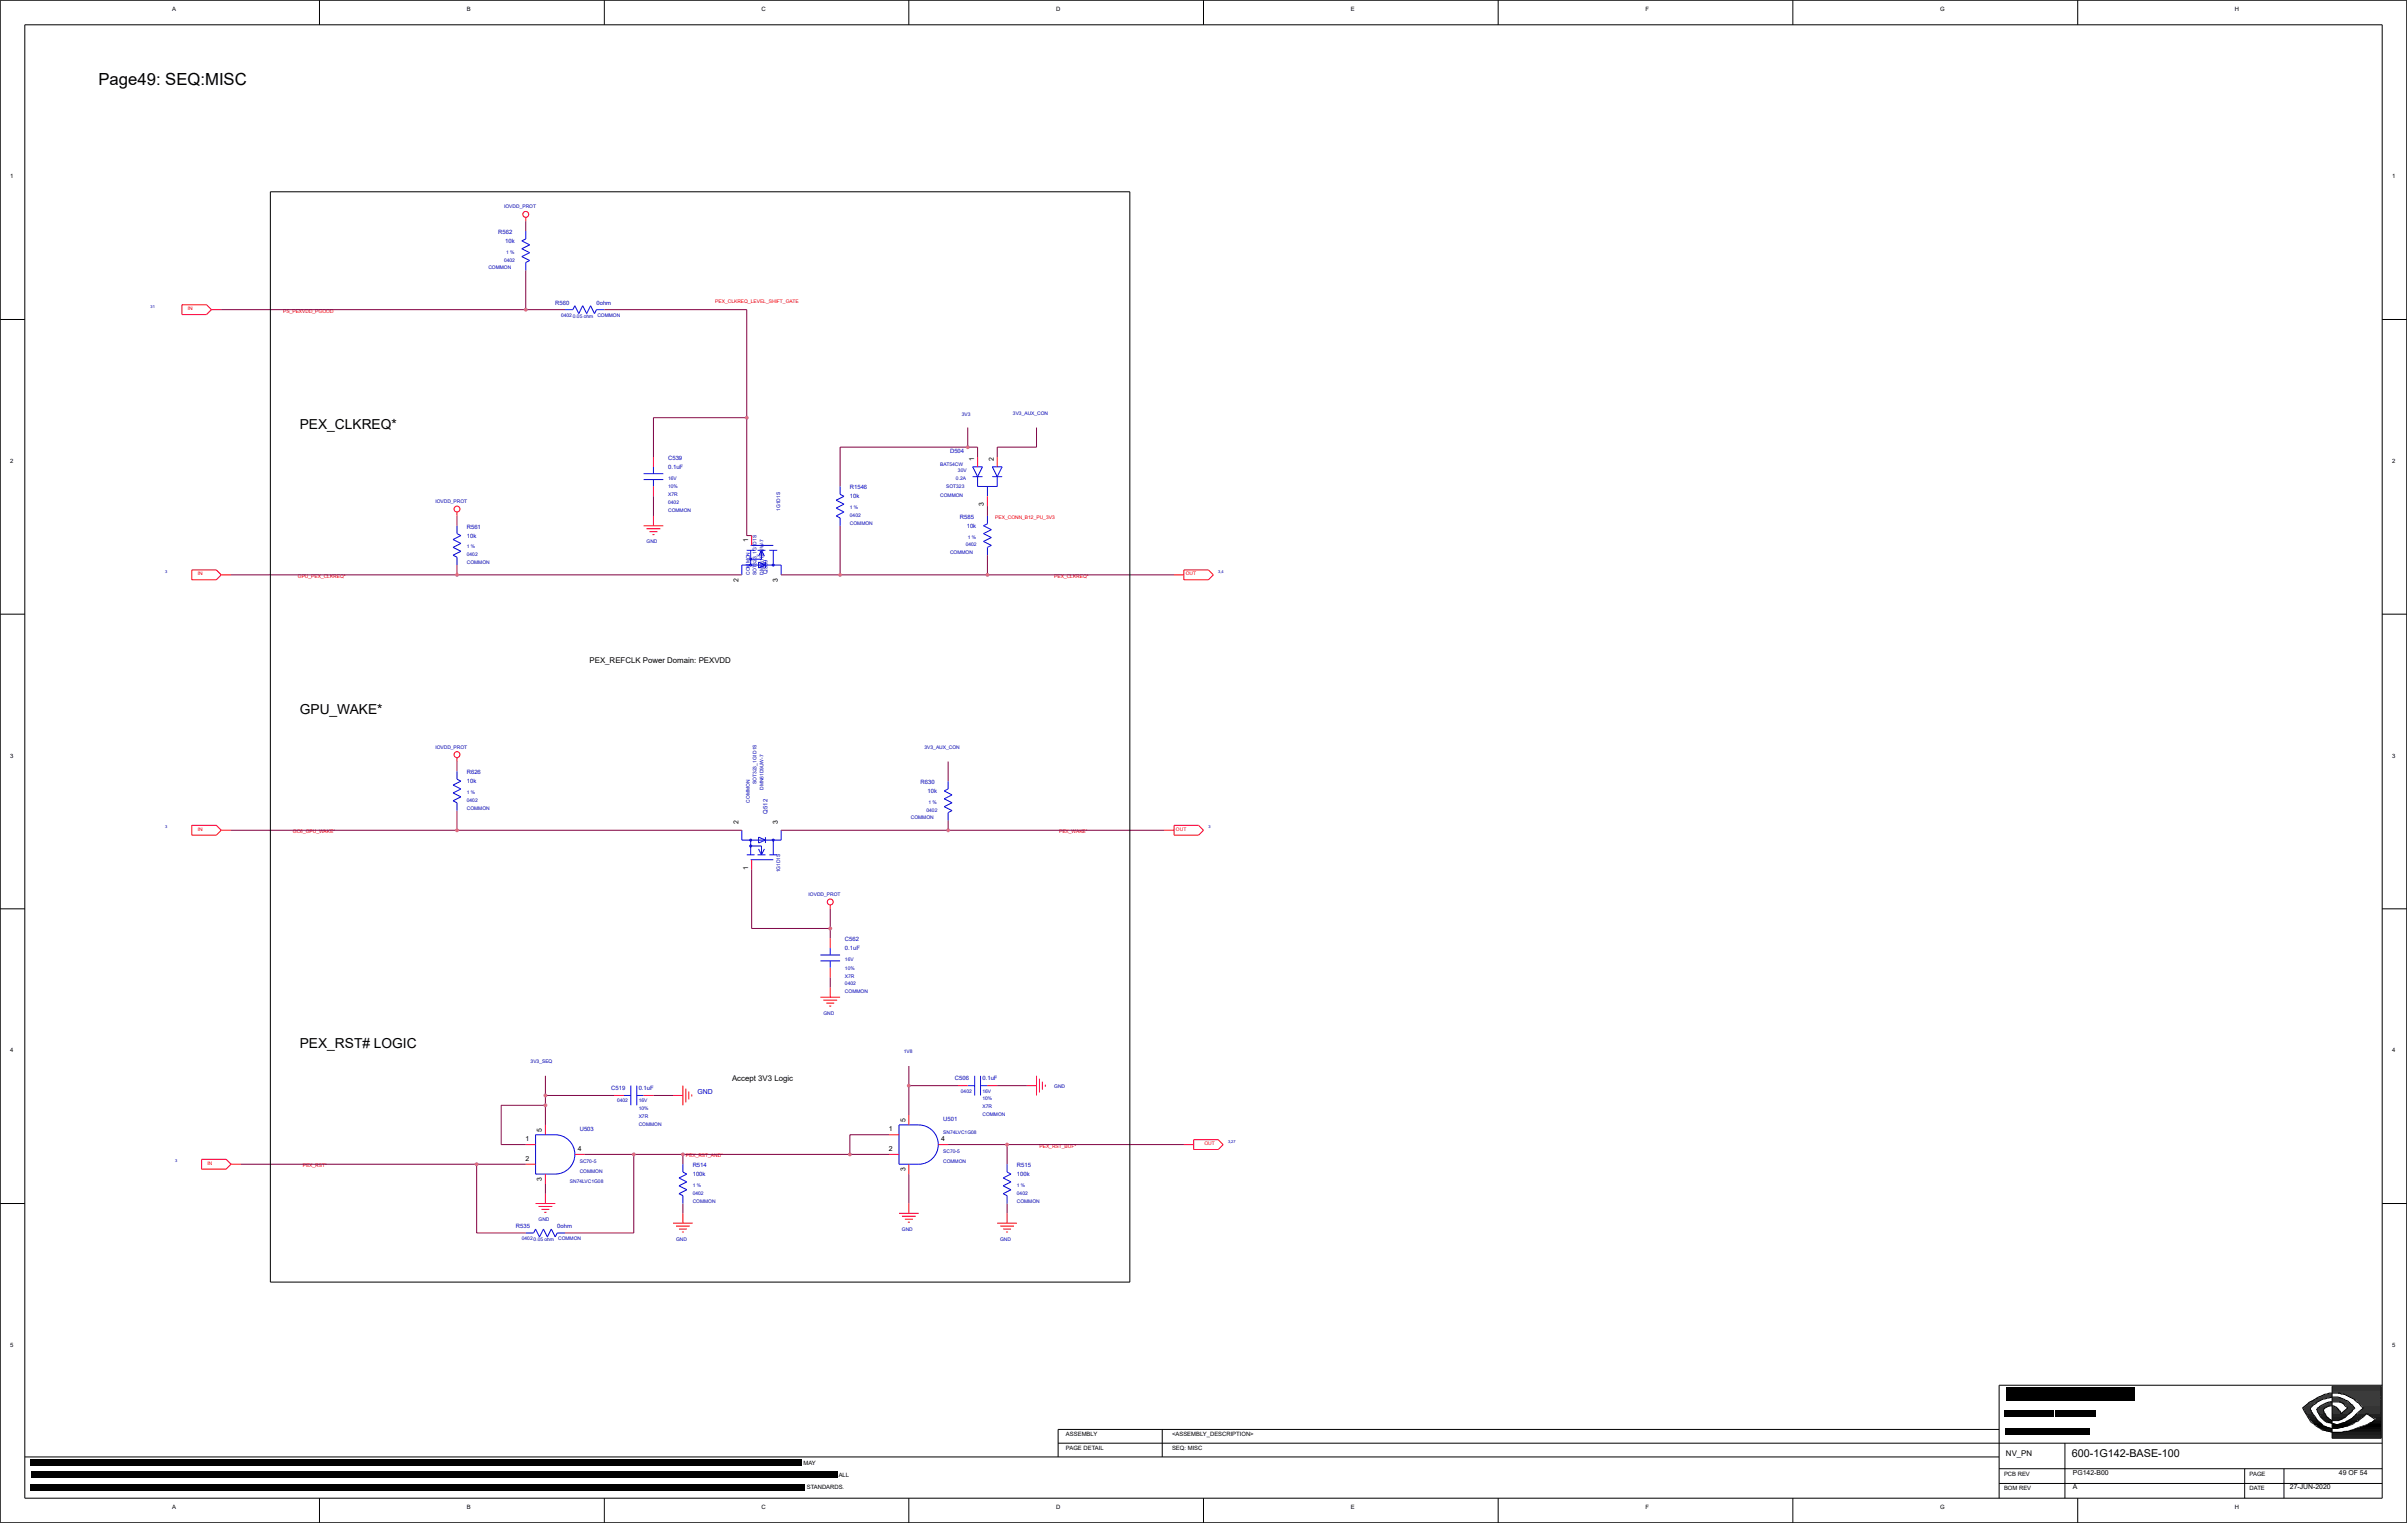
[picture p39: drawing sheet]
<svg xmlns="http://www.w3.org/2000/svg" width="271mm" height="172mm" viewBox="0 0 271 172" stroke-linecap="round" stroke-linejoin="round" font-family="sans-serif">
<defs><g id="words">
<text font-size="1.9" x="11.1" y="9.6">Page49: SEQ:MISC</text>
<g font-size="1.6">
<text x="33.8" y="48.4">PEX_CLKREQ*</text>
<text x="33.8" y="80.5">GPU_WAKE*</text>
<text x="33.8" y="118.2">PEX_RST# LOGIC</text>
</g>
<text font-size="1.2" x="233.6" y="164.2">600-1G142-BASE-100</text>
<g font-size=".9">
<text x="66.5" y="74.8">PEX_REFCLK Power Domain: PEXVDD</text>
<text x="82.5" y="121.8">Accept 3V3 Logic</text>
<text x="226.1" y="164.1">NV_PN</text>
</g>
<g font-size=".8">
<text x="109.8" y="51.9" transform="rotate(-90 109.8 51.9)">1</text>
<text x="112" y="51.9" transform="rotate(-90 112 51.9)">2</text>
<text x="110.9" y="57.1" transform="rotate(-90 110.9 57.1)">3</text>
<text x="83.2" y="65.6" transform="rotate(-90 83.2 65.6)">2</text>
<text x="84.3" y="61.2" transform="rotate(-90 84.3 61.2)">1</text>
<text x="87.7" y="65.6" transform="rotate(-90 87.7 65.6)">3</text>
<text x="83.2" y="92.9" transform="rotate(-90 83.2 92.9)">2</text>
<text x="87.7" y="92.9" transform="rotate(-90 87.7 92.9)">3</text>
<text x="84.3" y="98" transform="rotate(-90 84.3 98)">1</text>
<text x="59.2" y="128.6">1</text>
<text x="59.2" y="130.9">2</text>
<text x="61.1" y="127.6" transform="rotate(-90 61.1 127.6)">5</text>
<text x="65.1" y="129.7">4</text>
<text x="100.2" y="127.5">1</text>
<text x="100.2" y="129.7">2</text>
<text x="102.1" y="126.5" transform="rotate(-90 102.1 126.5)">5</text>
<text x="106.1" y="128.6">4</text>
<text x="61.1" y="133.1" transform="rotate(-90 61.1 133.1)">3</text>
<text x="102.1" y="132" transform="rotate(-90 102.1 132)">3</text>
<text x="233.7" y="166.2">PG142-B00</text>
<text x="233.7" y="167.9">A</text>
<text x="258.1" y="167.9">27-JUN-2020</text>
<text x="263.7" y="166.2">49 OF 54</text>
</g>
<text font-size=".8" fill="#0000a0" x="78.6" y="123.4">GND</text>
<g font-size=".7">
<text x="19.4" y="1.2">A</text>
<text x="52.6" y="1.2">B</text>
<text x="85.8" y="1.2">C</text>
<text x="119.1" y="1.2">D</text>
<text x="152.3" y="1.2">E</text>
<text x="185.5" y="1.2">F</text>
<text x="218.7" y="1.2">G</text>
<text x="251.9" y="1.2">H</text>
<text x="1.1" y="20.1">1</text>
<text x="269.7" y="20.1">1</text>
<text x="1.1" y="52.2">2</text>
<text x="269.7" y="52.2">2</text>
<text x="1.1" y="85.4">3</text>
<text x="269.7" y="85.4">3</text>
<text x="1.1" y="118.6">4</text>
<text x="269.7" y="118.6">4</text>
<text x="1.1" y="151.8">5</text>
<text x="269.7" y="151.8">5</text>
<text x="120.2" y="161.9">ASSEMBLY</text>
<text x="132.1" y="161.9">&lt;ASSEMBLY_DESCRIPTION&gt;</text>
<text x="90.6" y="165.1">MAY</text>
<text x="90.9" y="167.9">STANDARDS.</text>
<text x="94.5" y="166.5">ALL</text>
<text x="120.2" y="163.5">PAGE DETAIL</text>
<text x="132.1" y="163.5">SEQ: MISC</text>
<text x="225.9" y="166.3">PCB REV</text>
<text x="253.6" y="166.3">PAGE</text>
<text x="19.4" y="170.1">A</text>
<text x="52.6" y="170.1">B</text>
<text x="85.8" y="170.1">C</text>
<text x="119.1" y="170.1">D</text>
<text x="152.3" y="170.1">E</text>
<text x="185.5" y="170.1">F</text>
<text x="218.7" y="170.1">G</text>
<text x="225.9" y="168">BOM REV</text>
<text x="251.9" y="170.1">H</text>
<text x="253.6" y="168">DATE</text>
</g>
<g font-size=".7" fill="#0000a0">
<text x="56.2" y="26.4">R562</text>
<text x="56.9" y="27.4">10k</text>
<text x="62.6" y="34.4">R560</text>
<text x="67.2" y="34.4">0ohm</text>
<text x="75.3" y="51.8">C539</text>
<text x="75.3" y="52.8">0.1uF</text>
<text x="107.1" y="51.1">D504</text>
<text x="52.6" y="59.6">R561</text>
<text x="95.8" y="56.2">10k</text>
<text x="95.8" y="55.2">R1546</text>
<text x="108.2" y="58.5">R585</text>
<text x="109" y="59.5">10k</text>
<text x="52.6" y="60.6">10k</text>
<text x="86.5" y="64.7" transform="rotate(-90 86.5 64.7)">Q509</text>
<text x="52.6" y="88.3">10k</text>
<text x="52.6" y="87.3">R626</text>
<text x="103.8" y="88.4">R630</text>
<text x="104.6" y="89.4">10k</text>
<text x="86.5" y="91.7" transform="rotate(-90 86.5 91.7)">Q512</text>
<text x="95.3" y="106.1">C562</text>
<text x="95.3" y="107.1">0.1uF</text>
<text x="68.9" y="122.8">C519</text>
<text x="72" y="122.8">0.1uF</text>
<text x="107.7" y="121.7">C506</text>
<text x="110.8" y="121.7">0.1uF</text>
<text x="65.4" y="127.5">U503</text>
<text x="78.1" y="131.6">R514</text>
<text x="106.3" y="126.4">U501</text>
<text x="114.6" y="131.6">R515</text>
<text x="78.1" y="132.6">100k</text>
<text x="114.6" y="132.6">100k</text>
<text x="58.2" y="138.4">R535</text>
<text x="62.8" y="138.4">0ohm</text>
</g>
<g font-size=".6" fill="#0000a0">
<text x="56.8" y="23.5">IOVDD_PROT</text>
<text x="56.8" y="29.5">0402</text>
<text x="57.1" y="28.6">1 %</text>
<text x="55.1" y="30.4">COMMON</text>
<text x="63.3" y="35.7">0402</text>
<text x="64.6" y="35.8">0.05 ohm</text>
<text x="67.4" y="35.7">COMMON</text>
<text x="108.4" y="46.9">3V3</text>
<text x="114.2" y="46.8">3V3_AUX_CON</text>
<text x="106" y="52.5">BAT54CW</text>
<text x="108" y="53.2">30V</text>
<text x="49.1" y="56.7">IOVDD_PROT</text>
<text x="75.3" y="56.8">0402</text>
<text x="75.3" y="54.1">16V</text>
<text x="75.3" y="55.9">X7R</text>
<text x="75.3" y="55.1">10%</text>
<text x="75.3" y="57.7">COMMON</text>
<text x="87.9" y="57.6" transform="rotate(-90 87.9 57.6)">1G1D1S</text>
<text x="95.8" y="58.3">0402</text>
<text x="95.8" y="59.2">COMMON</text>
<text x="95.8" y="57.4">1 %</text>
<text x="106" y="56.1">COMMON</text>
<text x="106.7" y="55.1">SOT323</text>
<text x="107.8" y="54.1">0.2A</text>
<text x="52.6" y="63.6">COMMON</text>
<text x="52.6" y="61.8">1 %</text>
<text x="52.6" y="62.7">0402</text>
<text x="72.9" y="61.3">GND</text>
<text x="84.5" y="64.8" transform="rotate(-90 84.5 64.8)">COMMON</text>
<text x="85.3" y="64.8" transform="rotate(-90 85.3 64.8)">SOT323_1G1D1S</text>
<text x="86.1" y="64.8" transform="rotate(-90 86.1 64.8)">DMN61D9UW-7</text>
<text x="107.1" y="62.5">COMMON</text>
<text x="108.9" y="61.6">0402</text>
<text x="109.1" y="60.7">1 %</text>
<text x="49.1" y="84.4">IOVDD_PROT</text>
<text x="52.6" y="89.5">1 %</text>
<text x="85.3" y="88.4" transform="rotate(-90 85.3 88.4)">SOT323_1G1D1S</text>
<text x="86.1" y="89.1" transform="rotate(-90 86.1 89.1)">DMN61D9UW-7</text>
<text x="104.2" y="84.4">3V3_AUX_CON</text>
<text x="52.6" y="91.3">COMMON</text>
<text x="52.6" y="90.4">0402</text>
<text x="84.5" y="90.5" transform="rotate(-90 84.5 90.5)">COMMON</text>
<text x="102.7" y="92.4">COMMON</text>
<text x="104.4" y="91.5">0402</text>
<text x="104.7" y="90.6">1 %</text>
<text x="87.9" y="98.4" transform="rotate(-90 87.9 98.4)">1G1D1S</text>
<text x="91.2" y="101">IOVDD_PROT</text>
<text x="95.3" y="112">COMMON</text>
<text x="95.3" y="108.3">16V</text>
<text x="95.3" y="109.3">10%</text>
<text x="95.3" y="111.1">0402</text>
<text x="95.3" y="110.2">X7R</text>
<text x="59.8" y="119.8">3V3_SEQ</text>
<text x="92.8" y="114.4">GND</text>
<text x="101.9" y="118.7">1V8</text>
<text x="69.6" y="124.3">0402</text>
<text x="72" y="125.2">10%</text>
<text x="72" y="124.3">16V</text>
<text x="108.3" y="123.2">0402</text>
<text x="110.8" y="124.9">X7R</text>
<text x="110.8" y="125.8">COMMON</text>
<text x="110.8" y="124">10%</text>
<text x="110.8" y="123.2">16V</text>
<text x="118.8" y="122.6">GND</text>
<text x="65.4" y="131.1">SC70-5</text>
<text x="72" y="126">X7R</text>
<text x="72" y="126.9">COMMON</text>
<text x="106.3" y="127.8">SN74LVC1G08</text>
<text x="106.3" y="131.1">COMMON</text>
<text x="106.3" y="130">SC70-5</text>
<text x="60.7" y="137.7">GND</text>
<text x="64.3" y="133.3">SN74LVC1G08</text>
<text x="65.4" y="132.2">COMMON</text>
<text x="78.1" y="135.6">COMMON</text>
<text x="78.1" y="134.7">0402</text>
<text x="78.1" y="133.8">1 %</text>
<text x="114.6" y="134.7">0402</text>
<text x="114.6" y="135.6">COMMON</text>
<text x="114.6" y="133.8">1 %</text>
<text x="58.8" y="139.8">0402</text>
<text x="60.2" y="139.9">0.05 ohm</text>
<text x="62.9" y="139.8">COMMON</text>
<text x="76.2" y="139.9">GND</text>
<text x="101.7" y="138.8">GND</text>
<text x="112.7" y="139.9">GND</text>
</g>
<g font-size=".6" fill="#f00">
<text x="21.2" y="35">IN</text>
<text x="31.9" y="35.2">PS_PEXVDD_PGOOD</text>
<text x="80.6" y="34.1">PEX_CLKREQ_LEVEL_SHIFT_GATE</text>
<text x="112.2" y="58.5">PEX_CONN_B12_PU_3V3</text>
<text x="22.3" y="64.9">IN</text>
<text x="33.6" y="65.1">GPU_PEX_CLKREQ*</text>
<text x="118.8" y="65.1">PEX_CLKREQ*</text>
<text x="133.7" y="64.9">OUT</text>
<text x="22.3" y="93.6">IN</text>
<text x="33" y="93.9">GC6_GPU_WAKE*</text>
<text x="119.4" y="93.9">PEX_WAKE*</text>
<text x="132.6" y="93.6">OUT</text>
<text x="23.4" y="131.3">IN</text>
<text x="34.1" y="131.6">PEX_RST*</text>
<text x="77.3" y="130.5">PEX_RST_AND*</text>
<text x="117.2" y="129.4">PEX_RST_BUF*</text>
<text x="135.8" y="129.1">OUT</text>
</g>
<g font-size=".4" fill="#0000a0">
<text x="17" y="34.7">31</text>
<text x="18.6" y="64.6">3</text>
<text x="137.3" y="64.6">3,4</text>
<text x="18.6" y="93.4">3</text>
<text x="136.2" y="93.4">3</text>
<text x="19.7" y="131">3</text>
<text x="138.4" y="128.8">3,27</text>
</g>
</g></defs>
<g fill="none" stroke="#00f" stroke-width=".11">
<path d="M59.3 26v.9M59.3 29.6v.9M63.7 34.9h.9M67.2 34.9h.9M51.5 59.3v.9M72.6 53.4h2.2M72.6 54.1h2.2M73.7 52.6v.8M73.7 54.1v.7M94.7 54.8v.9M94.7 58.4v.9M109.6 53.7h1.2"/>
<path d="M109.6 52.6h1.2M110.2 53.7v1.1h2.2v-1.1M111.3 54.8v1.1M111.3 58.2v.8M111.9 53.7h1.1M111.9 52.6h1.1M51.5 62.8v.9M83.6 64.8v-1.1h4.5v1.1M84.2 62h.9M84.6 62v1.7M84.6 61.5h2.6M85.4 62h.9"/>
<path d="M85.5 63.4v.6M85.8 62v1h-1.2M86.3 63.4v.6M86.7 62h.9M87.2 62v1.7M111.3 61.7v.9M51.5 87v.8M51.5 90.5v.9M83.6 93.6v1.1h4.5v-1.1M84.2 96.4h.9M84.6 94.7v1.7M84.6 96.9h2.6"/>
<path d="M84.6 95.4h1.2v1M85.4 96.4h.9M85.5 94.4v.6M86.3 94.4v.6M86.7 96.4h.9M87.2 94.7v1.7M106.9 88.1v.8M106.9 91.6v.9M92.5 107.7h2.2M92.5 108.3h2.2M93.6 106.9v.8M93.6 108.3v.8"/>
<path d="M59.3 139h.9M60.4 127.9h2.2a2.22 2.22 0 0 1 2.2 2.2 2.22 2.22 0 0 1-2.2 2.2h-2.2zM62.8 139h.9M70.3 123.5h.8M71.1 122.4v2.2M71.8 123.5h.8M71.8 122.4v2.2M77 131.2v.9M77 134.8v.9M101.3 126.8h2.3a2.21 2.21 0 0 1 2.2 2.2 2.21 2.21 0 0 1-2.2 2.2h-2.3zM109.1 122.4h.8M109.9 121.3v2.2"/>
<path d="M110.5 122.4h.8M110.5 121.3v2.2M113.5 131.2v.9M113.5 134.8v.9"/>
<circle cx="84.6" cy="63.7" r=".11"/>
<circle cx="84.6" cy="63" r=".11"/>
<circle cx="87.2" cy="63.7" r=".11"/>
<circle cx="84.6" cy="94.7" r=".11"/>
<circle cx="84.6" cy="95.4" r=".11"/>
<circle cx="87.2" cy="94.7" r=".11"/>
</g>
<g fill="#000" stroke="#00f" stroke-width=".11">
<path d="M58.8 28.9l.9 .5zM58.8 28l.9-.4zM58.8 27.2l.5-.3zM59.3 29.6l.4-.2zM58.8 28.9l.9-.4zM58.8 28l.9 .5zM58.8 27.2l.9 .4zM64.8 34.5l-.2 .4zM64.8 34.5l.4 .9zM65.7 34.5l-.5 .9zM65.7 34.5l.4 .9zM66.6 34.5l-.5 .9z"/>
<path d="M66.6 34.5l.4 .9zM67.2 34.9l-.2 .5zM94.3 58.2l.4 .2zM94.3 57.3l.8 .4zM94.3 57.3l.8-.5zM94.3 56.4l.8-.5zM94.3 58.2l.8-.5zM94.3 56.4l.8 .4zM94.7 55.7l.4 .2zM109.6 52.6l.6 1.1zM110.8 52.6l-.6 1.1zM110.9 59.3l.4-.3z"/>
<path d="M110.9 59.3l.9 .4zM111.9 52.6l.5 1.1zM113 52.6l-.6 1.1zM51.1 62.6l.4 .2zM51.1 61.7l.9 .4zM51.1 61.7l.9-.4zM51.1 60.8l.9-.4zM51.1 62.6l.9-.5zM51.1 60.8l.9 .5zM51.5 60.2l.5 .2zM85.5 64l.8-.3zM85.8 62l.4 .7z"/>
<path d="M85.8 62l-.3 .7zM85.5 63.4l.8 .3zM110.9 61l.9 .5zM110.9 60.2l.9-.5zM111.3 61.7l.5-.2zM110.9 61l.9-.4zM110.9 60.2l.9 .4zM51.1 90.3l.4 .2zM51.1 89.4l.9 .4zM51.1 89.4l.9-.5zM51.1 88.5l.9-.4zM51.1 90.3l.9-.5z"/>
<path d="M51.1 88.5l.9 .4zM51.5 87.8l.5 .3zM85.5 94.4l.8 .3zM86.2 95.7l-.4 .7zM85.5 95.7l.3 .7zM85.5 95l.8-.3zM106.4 90.9l.9 .5zM106.4 90.1l.9-.5zM106.4 89.2l.5-.3zM106.9 91.6l.4-.2zM106.4 90.9l.9-.4zM106.4 90.1l.9 .4z"/>
<path d="M106.4 89.2l.9 .4zM60.4 138.5l-.2 .5zM60.4 138.5l.4 .9zM61.3 138.5l-.5 .9zM61.3 138.5l.4 .9zM62.1 138.5l-.4 .9zM62.1 138.5l.5 .9zM62.8 139l-.2 .4zM76.5 134.6l.5 .2zM76.5 133.7l.9 .4zM76.5 133.7l.9-.5zM76.5 132.8l.9-.5z"/>
<path d="M76.5 134.6l.9-.5zM76.5 132.8l.9 .4zM77 132.1l.4 .2zM113.1 134.6l.4 .2zM113.1 133.7l.9 .4zM113.1 133.7l.9-.5zM113.1 132.8l.9-.5zM113.1 134.6l.9-.5zM113.1 132.8l.9 .4zM113.5 132.1l.5 .2z"/>
</g>
<g fill="none" stroke="#f00" stroke-width=".11">
<path d="M23.3 34.4h-2.8v1.1h2.8M23.8 34.9h1.1M59.3 24.5v.4M51.5 57.7v.5M72.6 59.3h2.2M72.9 59.6h1.5M73.2 59.9h.9M73.7 51.5v1.1M73.7 54.8v1.1M73.7 58.2v1.1M110.2 51.5v1.1M111.3 55.9v1.2"/>
<path d="M112.4 51.5v1.1M24.4 64.3h-2.8v1.1h2.8M24.9 64.8h1.1M73.6 60.3h.2M84.7 60.4v1.1M132.3 64.8h1.2M136.2 64.3h-2.7v1.1h2.7M24.4 93h-2.8v1.1h2.8M24.9 93.6h1.1M51.5 85.4v.4M84.7 96.9v1.1M131.2 93.6h1.1"/>
<path d="M135.1 93h-2.8v1.1h2.8M92.5 112.4h2.2M92.8 112.7h1.6M93.2 113.1h.8M93.5 113.4h.2M93.6 102v.5M93.6 105.8v1.1M93.6 109.1v1.1M93.6 111.3v1.1M25.5 130.7h-2.8v1.1h2.8M26 131.2h1.2M59.3 129h1.1"/>
<path d="M59.3 131.2h1.1M60.4 135.7h2.2M60.7 136h1.6M61 136.3h.9M61.4 136.7h.2M61.5 126.8v1.1M61.5 132.3v1.2M61.5 134.6v1.1M64.8 130.1h1.1M69.2 123.5h1.1M72.6 123.5h1.1M75.9 123.5h1.1"/>
<path d="M75.9 137.9h2.2M76.2 138.2h1.6M76.5 138.5h.9M76.9 138.9h.2M77 122.4v2.2M77 136.8v1.1M77.3 122.7v1.6M77.6 123v.9M78 123.4v.2M100.2 130.1h1.1M100.2 127.9h1.1M101.3 136.8h2.3"/>
<path d="M101.7 137.1h1.5M102 137.4h.9M102.3 137.8h.3M102.5 125.7v1.1M102.5 131.2v1.1M102.5 135.7v1.1M105.8 129h1.1M108 122.4h1.1M111.3 122.4h1.1M112.4 137.9h2.2M112.7 138.2h1.6M113.1 138.5h.9"/>
<path d="M113.4 138.9h.2M113.5 136.8v1.1M115.7 122.4h1.1M116.8 121.3v2.2M117.2 121.6v1.6M117.5 121.9v.9M117.8 122.3v.2M133.5 129h1.1M137.3 128.5h-2.7v1.1h2.7"/>
<circle cx="59.3" cy="24.2" r=".33"/>
<circle cx="51.5" cy="57.4" r=".33"/>
<circle cx="51.5" cy="85.1" r=".33"/>
<circle cx="93.6" cy="101.7" r=".33"/>
</g>
<g fill="#000" stroke="#f00" stroke-width=".11">
<path d="M23.3 35.5l.5-.6zM23.3 34.4l.5 .5zM24.9 64.8l-.5 .6zM24.4 64.3l.5 .5zM136.8 64.8l-.6 .6zM136.2 64.3l.6 .5zM24.9 93.6l-.5 .5zM24.4 93l.5 .6zM135.1 94.1l.6-.5zM135.1 93l.6 .6zM26 131.2l-.5 .6zM25.5 130.7l.5 .5z"/>
<path d="M137.3 129.6l.6-.6zM137.3 128.5l.6 .5z"/>
</g>
<g fill="none" stroke="#800040" stroke-width=".11">
<path d="M24.9 34.9h38.8M59.3 24.9v1.1M59.3 30.5v4.4M68.1 34.9h16.1v25.5h.5M51.5 58.2v1.1M73.7 55.9v2.3M84.2 47.1h-10.5v4.4M94.7 59.3v5.5M109.1 48.2v2.2M110.2 51.5v-1.1h-15.5v4.4M111.3 57.1v1.1M116.8 48.2v2.2h-4.4v1.1"/>
<path d="M26 64.8h57.6M51.5 63.7v1.1M88.1 64.8h44.2M111.3 62.6v2.2M26 93.6h57.6M51.5 85.8v1.2M51.5 91.4v2.2M84.7 98v6.7h8.9M88.1 93.6h43.1M106.9 85.8v2.3M106.9 92.5v1.1M93.6 102.5v3.3"/>
<path d="M93.6 110.2v1.1M27.2 131.2h32.1M53.7 131.2v7.8h5.6M61.5 124.6h-5v4.4h2.8M61.5 121.3v5.5M61.5 133.5v1.1M61.5 123.5h7.7M65.9 130.1h34.3M71.4 130.1v8.9h-7.7M73.7 123.5h2.2M77 130.1v1.1M77 135.7v1.1"/>
<path d="M100.2 127.9h-4.4v2.2M102.5 120.2v5.5M102.5 132.3v3.4M102.5 122.4h5.5M106.9 129h26.6M112.4 122.4h3.3M113.5 129v2.2M113.5 135.7v1.1"/>
</g>
<g fill="#f0f">
<circle cx="102.5" cy="122.4" r=".22"/>
<circle cx="109.1" cy="50.4" r=".22"/>
<circle cx="61.5" cy="124.6" r=".22"/>
<circle cx="61.5" cy="123.5" r=".22"/>
<circle cx="51.5" cy="93.6" r=".22"/>
<circle cx="51.5" cy="64.8" r=".22"/>
<circle cx="93.6" cy="104.7" r=".22"/>
<circle cx="111.3" cy="64.8" r=".22"/>
<circle cx="94.7" cy="64.8" r=".22"/>
<circle cx="84.2" cy="47.1" r=".22"/>
<circle cx="53.7" cy="131.2" r=".22"/>
<circle cx="71.4" cy="130.1" r=".22"/>
<circle cx="77" cy="130.1" r=".22"/>
<circle cx="95.8" cy="130.1" r=".22"/>
<circle cx="113.5" cy="129" r=".22"/>
<circle cx="106.9" cy="93.6" r=".22"/>
<circle cx="59.3" cy="34.9" r=".22"/>
</g>
<g fill="none" stroke="#000" stroke-width=".11">
<path d="M0 0h271.3v171.7h-271.3zM2.8 2.8h265.7v166.1h-265.7zM36 0v2.8M68.1 0v2.8M102.5 0v2.8M135.7 0v2.8M168.9 0v2.8M202.1 0v2.8M234.2 0v2.8M0 36h2.8M30.5 21.6h96.9v122.9h-96.9zM268.5 36h2.8"/>
<path d="M0 69.2h2.8M268.5 69.2h2.8M0 102.5h2.8M268.5 102.5h2.8M0 135.7h2.8M268.5 135.7h2.8M259.6 158.7h.9v.2h-.8M259.7 158.8h.8M259.8 159h.8v.1h-.8M259.8 158.6h.8M259.9 158.5h.8M259.9 159.3h.8"/>
<path d="M259.9 159.4h.8M260 158.4h.8M260 159.5h.8M260.1 158.3h.8M260.1 159.7h.8M260.1 159.6h.8M260.2 158.1h.9M260.2 159.8h.8M260.4 159.9h.7M260.5 158h.7M260.6 157.9h.9M260.8 157.8h.9"/>
<path d="M261 157.7h1.1M261.1 158.9h.8M261.1 157.6h1.5M261.2 158.9v.2h.8M261.2 159h.7M261.3 159.3h.7M261.3 159.4h.8M261.5 158.6h.8M261.5 159.5h.6M261.5 157.5h2.1M261.6 159.7h.7M261.6 159.6h.6v.1"/>
<path d="M261.7 159.8h.8M261.7 158.5h1.4M261.7 157.4h1.2M261.8 159.9h.8M261.9 158.4h1M261.9 157.3h1M262.1 158.3h.8M262.1 158.7h-.9v.1h.8M262.1 157.2h.8M262.3 158.1h.6M262.6 158h2.1M262.6 157h5.8"/>
<path d="M262.9 159.1h.9M262.9 158.9h.8v.1M262.9 158.6h.4M262.9 159.7h1.5M262.9 158.8h.7M262.9 158.7h.6M262.9 159.6h1.7M262.9 159.8h1.4M262.9 159.9h1.2M262.9 159h.9M262.9 159.5h1.8M262.9 156.8h5.5"/>
<path d="M262.9 156.4h5.5M262.9 156.9h5.5M262.9 156.6h5.5M262.9 156.5h5.5M262.9 156.7h5.5M262.9 157.9h1.7M262.9 157.7h1.3M262.9 157.6h1M262.9 157.8h1.4M262.9 159.3h1v.1M262.9 159.4h2M262.9 156.3h5.5v5.8h-5.5z"/>
<path d="M263.9 157.2h4.5M264 158.1h.9M264 159.3h1M264.1 158.3h.9M264.2 159.1h.9M264.3 158.4h.9v.1h-.8M264.3 159h.9M264.4 158.9h.8M264.4 157.3h4M264.6 158.6h.7M264.7 158.7h.7v.1h-.8M264.7 157.4h3.7"/>
<path d="M264.9 157.5h3.5M265 159.9h1.1M265.1 157.6h3.3M265.2 159.8h1M265.3 159.7h1.1M265.3 157.7h3.1M265.4 159.6h1.2M265.4 157.8h3M265.6 159.5h1.1M265.7 157.9h2.7M265.8 158h2.6M265.8 159.4h2.6"/>
<path d="M265.9 158.1h2.5M265.9 159.3h2.5M266 159.1h2.4M266 158.3h2.4M266.1 158.4h2.3M266.1 159h2.3M266.2 158.9h2.2M266.2 158.5h2.2M266.3 158.6h2.1M266.3 158.8h2.1M266.4 158.7h2M267 159.5h1.4"/>
<path d="M267.1 159.6h1.3M267.3 159.7h1.1M267.5 159.8h.9M267.8 159.9h.6M268.5 156.2h-43.1v12.7M2.8 164.2h222.6M36 168.9v2.8M68.1 168.9v2.8M102.5 168.9v2.8M119.3 162.7h149.2M131 161.1v3.1M135.7 168.9v2.8"/>
<path d="M168.9 168.9v2.8M202.1 168.9v2.8M225.4 161.1h-106.1v3.1M225.4 167.2h43.1M225.4 165.6h43.1M232.8 162.7v6.2M234.2 168.9v2.8M253 165.6v3.3M257.5 165.6v3.3M260.4 160h.8M260.5 160.1h.8M260.6 160.3h.7"/>
<path d="M260.7 160.4h.9M260.8 160.5h.9M260.9 160.6h.9M261.1 160.7h.8M261.2 160.8h1M261.3 160.9h1.3M261.6 161h2M261.8 161.1h1.1M261.9 160h.9M261.9 161.2h1M262 160.1h1.7M262.2 160.3h.7"/>
<path d="M262.3 160.4h.6M262.3 161.4h.6M262.9 160.5h.2M262.9 160h1M262.9 160.9h1.2M262.9 160.7h1.9M262.9 160.6h2.1M262.9 161.6h5.5M262.9 162h5.5M262.9 161.9h5.5M262.9 161.8h5.5M262.9 161.7h5.5"/>
<path d="M262.9 160.8h1.7M262.9 161.5h5.5M263.8 160.5h1.4M264.1 160.4h1.3M264.2 161.4h4.2M264.4 160.3h1.4M264.7 160.1h1.1M264.9 160h1.1M264.9 161.2h3.5M265.3 161.1h3.1M265.7 161h2.7M266 160.9h2.4"/>
<path d="M266.3 160.8h2.1M266.7 160.7h1.7M266.9 160.6h1.5M267.1 160.5h1.3M267.2 160.4h1.2M267.4 160.3h1M267.5 160.1h.9M267.8 160h.6"/>
</g>
<g fill="#000" stroke="#000" stroke-width=".11">
<path d="M259.6 158.7l.2 .4zM259.8 159.1l.2 .4zM260 159.5l.1 .2zM259.6 158.7l.5-.4zM260.1 159.7l.3 .3zM260.1 158.3l.3-.3zM260.5 158.7l.1-.1zM260.6 158.6l.2-.2zM260.5 158.9l.1 .1zM260.4 158l.3-.1zM260.8 158.4l.2-.1zM260.6 159.1l.2 .4z"/>
<path d="M260.8 159.5l.1 .1zM260.7 157.9l.3-.2zM261.2 158l-.2 .3zM260.9 159.6l.2 .3zM261.2 159.1l.1 .2zM261.1 158.9l.1-.1zM261 157.7l.2-.1zM261.2 158l.5-.2zM261.3 159.3l.3 .4zM261.3 157.5l-.1 .1zM261.6 159.7l.3 .3zM261.3 158.7l.3-.2z"/>
<path d="M261.3 157.5l.4-.1zM261.7 157.8l.2-.1zM261.6 158.5l.2-.1zM261.7 157.4l.2-.1zM262.1 158.7l-.2 .2zM261.8 158.4l.2-.1zM261.9 158.9l.1 .4zM262 159.3l.1 .1zM261.9 157.3l.2-.1zM262.1 158.7l.5-.2zM262.1 157.7l.2-.1zM262 158.3l.2-.2z"/>
<path d="M262.1 159.4l.1 .2zM262.2 159.7l.3 .1zM262.2 158.1l.4-.1zM262.3 157.2l.3-.2zM262.5 159.8l.1 .1zM262.6 157.6l.3-.1zM263.1 158.5l.1 .1zM263.3 158.6l.2 .1zM263.5 158.7l.1 .1zM263.6 158.8l.1 .1zM263.8 157l.1 .2zM263.6 157.5l.3 .1z"/>
<path d="M263.8 159l.1 .3zM263.8 158l.2 .1zM263.9 160l.2-.1zM263.9 157.6l.2 .1zM264 158.1l.2 .2zM264.2 158.3l.1 .2zM264.2 157.2l.2 .1zM264.1 159.9l.1-.1zM264.4 159.7l-.1 .1zM264.3 157.8l.4 .1zM264.2 157.7l.1 .1zM264.4 157.3l.3 .1z"/>
<path d="M264.3 158.5l.4 .2zM263.9 159.4l.8-.7zM264.4 159.7l.3-.2zM264.7 157.9l.1 .1zM264.8 158l.1 .1zM264.9 158.1l.1 .2zM264.7 160.1l.4-.2zM265.1 157.6l.2 .1zM264.7 159.5l.4-.4zM265.2 158.9l-.1 .2zM265 158.3l.1 .1zM264.7 157.4l.4 .2z"/>
<path d="M265.2 158.9l.1-.1zM265.2 158.5l.1 .1zM265.3 157.7l.3 .2zM265.4 159.6l-.3 .3zM265.3 158.6l.1 .1zM265.6 157.9l.1 .1zM265.7 158l.2 .1zM265.4 159.6l.4-.3zM265.9 158.1l.3 .5zM266.2 158.6l.2 .1zM266.8 159.4l-.4 .3zM265.8 159.3l.6-.6z"/>
<path d="M266.8 159.4l.2 .1zM267 159.5l.8 .5zM260.4 160l.1 .3zM260.5 160.3l.1 .1zM260.6 160.4l.2 .1zM260.8 160.5l.2 .2zM261 160.7l.3 .2zM261.1 159.9l.1 .2zM261.2 160.1l.4 .3zM261.3 160.9l.3 .1zM261.6 161l.1 .1zM261.7 161.1l.2 .1z"/>
<path d="M261.9 160l.1 .1zM261.6 160.4l.3 .3zM261.9 160.7l.2 .1zM262 160.1l.3 .3zM262.1 161.2l.2 .2zM262.2 160.8l.1 .1zM262.6 160.4l.3 .1zM262.6 161.4l.3 .1zM262.6 159.9l.1 .1zM262.6 160.9l.2 .1zM262.7 160l.2 .1zM263.1 160.5l.2 .1z"/>
<path d="M263.6 161l.3-.1zM263.8 160l-.1 .1zM263.6 160.6l.2-.1zM263.9 160.5l.2-.1zM264.1 160.9l.2-.1zM264 161.5l.2-.1zM264.4 160.3l-.1 .1zM264.6 160.8l.2-.1zM264.4 160.3l.3-.2zM264.8 160.7l.3-.1zM264.7 161.4l.6-.3zM265.6 160.3l-.3 .2z"/>
<path d="M265.1 160.6l.2-.1zM265.8 160.3l.2-.3zM265.3 161.1l.6-.2zM266 160l.4-.3zM265.9 160.9l.3-.1zM266.2 160.8l.4-.1zM266.6 160.7l.3-.1zM266.9 160.6l.3-.2zM267.3 160.4l.4-.3zM267.7 160.1l.1-.1z"/>
</g>
<path d="M225.9 159h5.6v.7h-5.6zM226.1 156.4h14.5v1.5h-14.5zM231.6 159h4.6v.7h-4.6zM3.5 164.5h86.9v.8h-86.9zM3.5 167.3h87.3v.7h-87.3zM3.5 165.9h90.9v.7h-90.9zM226 161h9.6v.7h-9.6z" fill="#000"/>
<use href="#words"/>
</svg>
